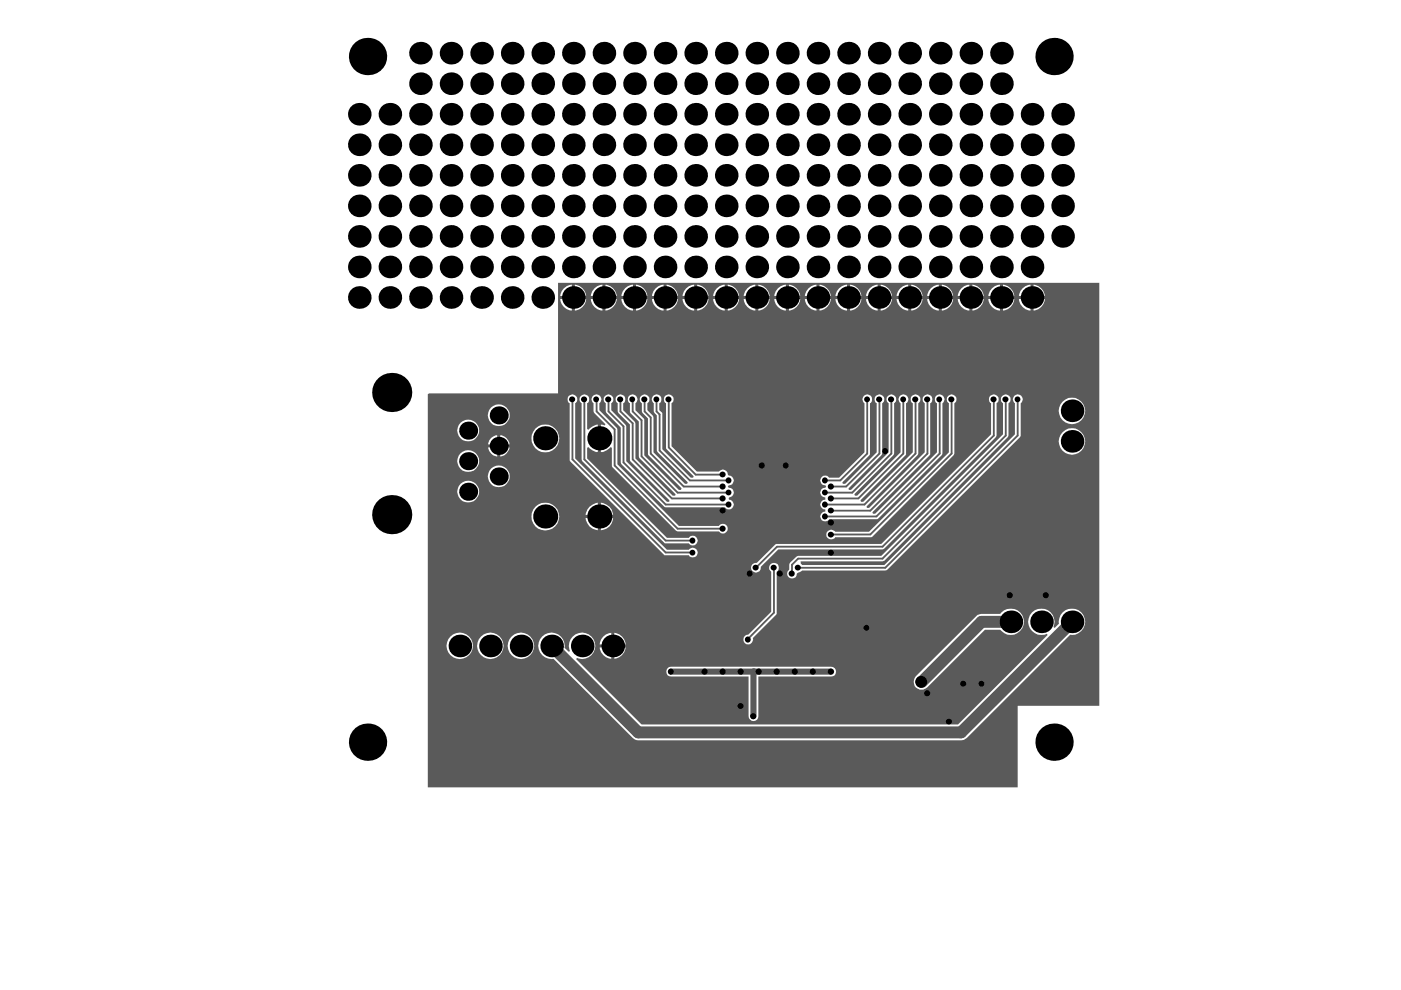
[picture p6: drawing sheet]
<svg xmlns="http://www.w3.org/2000/svg" width="297mm" height="210mm" viewBox="0 0 297 210" stroke-linecap="round" stroke-linejoin="round" font-family="sans-serif">
<path d="M90.7 83.6l.3-.2h27.3v-23.4h114.8v89.7h-17.3v17.2h-125.1zM219.1 60.4v2.4h2.4a2.71 2.71 0 0 0-2.4-2.4zM212.7 60.4v2.4h2.4a2.71 2.71 0 0 0-2.4-2.4zM206.2 60.4v2.4h2.4a2.71 2.71 0 0 0-2.4-2.4zM199.7 60.4v2.4h2.4a2.71 2.71 0 0 0-2.4-2.4zM193.2 60.4v2.4h2.4a2.71 2.71 0 0 0-2.4-2.4zM186.7 60.4v2.4h2.4a2.71 2.71 0 0 0-2.4-2.4zM180.2 60.4v2.4h2.4a2.71 2.71 0 0 0-2.4-2.4zM173.8 60.4v2.4h2.4a2.71 2.71 0 0 0-2.4-2.4zM167.3 60.4v2.4h2.4a2.71 2.71 0 0 0-2.4-2.4zM160.8 60.4v2.4h2.4a2.71 2.71 0 0 0-2.4-2.4zM154.3 60.4v2.4h2.4a2.71 2.71 0 0 0-2.4-2.4zM147.8 60.4v2.4h2.4a2.71 2.71 0 0 0-2.4-2.4zM141.3 60.4v2.4h2.4a2.71 2.71 0 0 0-2.4-2.4zM134.9 60.4v2.4h2.4a2.71 2.71 0 0 0-2.4-2.4zM128.4 60.4v2.4h2.4a2.71 2.71 0 0 0-2.4-2.4zM121.9 60.4v2.4h2.4a2.71 2.71 0 0 0-2.4-2.4zM152 61.1l-.5 .6-.3 1.1h2.5v-2.4l-1.1 .3zM210.3 61.1l-.4 .6-.4 1.1h2.5v-2.4l-1.1 .3zM203.8 61.1l-.4 .6-.3 1.1h2.4v-2.4l-1.1 .3zM190.9 61.1l-.5 .6-.3 1.1h2.5v-2.4l-1.1 .3zM171.4 61.1l-.4 .6-.4 1.1h2.5v-2.4l-1.1 .3zM158.5 61.1l-.5 .6-.3 1.1h2.4v-2.4l-1.1 .3zM139 61.1l-.5 .6-.3 1.1h2.5v-2.4l-1.1 .3zM126 61.1l-.4 .6-.3 1.1h2.4v-2.4l-1.1 .3zM119.6 61.1l-.5 .6-.3 1.1h2.4v-2.4l-1.1 .3zM216.8 61.1l-.5 .6-.3 1.1h2.5v-2.4l-1.1 .3zM197.4 61.1l-.5 .6-.3 1.1h2.4v-2.4l-1.1 .3zM184.4 61.1l-.5 .6-.3 1.1h2.5v-2.4l-1.1 .3zM177.9 61.1l-.5 .6-.3 1.1h2.5v-2.4l-1.1 .3zM164.9 61.1l-.4 .6-.3 1.1h2.4v-2.4l-1.1 .3zM145.5 61.1l-.5 .6-.3 1.1h2.5v-2.4l-1.1 .3zM132.5 61.1l-.4 .6-.4 1.1h2.5v-2.4l-1.1 .3zM219.1 63.4v2.5a2.7 2.7 0 0 0 2.4-2.5zM199.7 63.4v2.5a2.7 2.7 0 0 0 2.4-2.5zM186.7 63.4v2.5a2.7 2.7 0 0 0 2.4-2.5zM167.3 63.4v2.5a2.7 2.7 0 0 0 2.4-2.5zM147.8 63.4v2.5a2.7 2.7 0 0 0 2.4-2.5zM134.9 63.4v2.5a2.7 2.7 0 0 0 2.4-2.5zM212.7 63.4v2.5a2.7 2.7 0 0 0 2.4-2.5zM206.2 63.4v2.5a2.7 2.7 0 0 0 2.4-2.5zM193.2 63.4v2.5a2.7 2.7 0 0 0 2.4-2.5zM180.2 63.4v2.5a2.7 2.7 0 0 0 2.4-2.5zM173.8 63.4v2.5a2.7 2.7 0 0 0 2.4-2.5zM160.8 63.4v2.5a2.7 2.7 0 0 0 2.4-2.5zM154.3 63.4v2.5a2.7 2.7 0 0 0 2.4-2.5zM141.3 63.4v2.5a2.7 2.7 0 0 0 2.4-2.5zM128.4 63.4v2.5a2.7 2.7 0 0 0 2.4-2.5zM121.9 63.4v2.5a2.7 2.7 0 0 0 2.4-2.5zM209.5 63.4a2.68 2.68 0 0 0 2.5 2.5v-2.5zM203.1 63.4a2.68 2.68 0 0 0 2.4 2.5v-2.5zM190.1 63.4a2.68 2.68 0 0 0 2.5 2.5v-2.5zM177.1 63.4a2.68 2.68 0 0 0 2.5 2.5v-2.5zM170.6 63.4a2.68 2.68 0 0 0 2.5 2.5v-2.5zM157.7 63.4a2.68 2.68 0 0 0 2.4 2.5v-2.5zM151.2 63.4a2.68 2.68 0 0 0 2.5 2.5v-2.5zM138.2 63.4a2.68 2.68 0 0 0 2.5 2.5v-2.5zM125.3 63.4a2.68 2.68 0 0 0 2.4 2.5v-2.5zM118.8 63.4a2.68 2.68 0 0 0 2.4 2.5v-2.5zM216 63.4a2.68 2.68 0 0 0 2.5 2.5v-2.5zM196.6 63.4a2.68 2.68 0 0 0 2.4 2.5v-2.5zM183.6 63.4a2.68 2.68 0 0 0 2.5 2.5v-2.5zM164.2 63.4a2.68 2.68 0 0 0 2.4 2.5v-2.5zM144.7 63.4a2.68 2.68 0 0 0 2.5 2.5v-2.5zM131.7 63.4a2.68 2.68 0 0 0 2.5 2.5v-2.5zM224.5 87.1a2.81 2.81 0 0 0 5.6 0 2.81 2.81 0 0 0-5.6 0zM125.7 83.9a.98 .98 0 0 0 .1 1.6l.1 1.9 2.5 2.5-.2 .3-.8-.2v5.8a2.71 2.71 0 0 0 2-1l.3 .1v4l.2 .2 13.4 13.4 .4 .2h8.7a1.03 1.03 0 0 0 1.6 .2 1.03 1.03 0 0 0 0-1.6 1.03 1.03 0 0 0-1.6 .2h-8.5l-13-13.1-.1-7.6-3.7-3.8v-1.5a1.04 1.04 0 0 0 .1-1.5 1.04 1.04 0 0 0-1.5-.1zM103.4 88a2.3 2.3 0 0 0 4.6 0 2.3 2.3 0 0 0-4.6 0zM97 91.3a2.3 2.3 0 0 0 4.6 0 2.3 2.3 0 0 0-4.6 0zM106.1 92.3v1.9h1.9a2.12 2.12 0 0 0-1.9-1.9zM104.1 92.9l-.4 .5-.2 .8h1.9v-1.9l-.8 .2zM123.2 83.9a.98 .98 0 0 0 .1 1.6v11.9l.2 .4 17.4 17.4h5.2a1.03 1.03 0 0 0 1.5 .2 1.03 1.03 0 0 0 0-1.6 1.03 1.03 0 0 0-1.5 .2h-4.7l-16.9-16.8v-2.3l.3-.1a2.73 2.73 0 0 0 1.9 1v-5.8a3.1 3.1 0 0 0-1.9 1.1l-.3-.1v-5.5a1.02 1.02 0 0 0 .2-1.5 1.02 1.02 0 0 0-1.5-.1zM112.7 93a2.95 2.95 0 0 0 5.9 0 2.95 2.95 0 0 0-5.9 0zM224.5 93.6a2.81 2.81 0 0 0 5.6 0 2.81 2.81 0 0 0-5.6 0zM103.5 94.9a2.29 2.29 0 0 0 1.9 1.9v-1.9zM106.1 94.9v1.9a2.29 2.29 0 0 0 1.9-1.9zM97 97.8a2.3 2.3 0 0 0 4.6 0 2.3 2.3 0 0 0-4.6 0zM103.4 101a2.3 2.3 0 0 0 4.6 0 2.3 2.3 0 0 0-4.6 0zM128.3 83.9a.98 .98 0 0 0 .1 1.6l.1 1.9 3.1 3.3 .1 7.6 9.2 9.2 12.8 .1a1.02 1.02 0 0 0 1.8-.2 1.02 1.02 0 0 0-.9-1.5v-.4a1.04 1.04 0 0 0 1-1.1 1.04 1.04 0 0 0-1.1-1l-.2-.2 .2-.3a1.04 1.04 0 0 0 1.1-1 1.04 1.04 0 0 0-1.1-1.1l-.1-.1a1.1 1.1 0 0 0-.8-1 1.1 1.1 0 0 0-1.2 .3h-4.6l-5.4-5.4v-9.1a1.03 1.03 0 0 0 .2-1.6 1.03 1.03 0 0 0-1.6 0 1.03 1.03 0 0 0 .2 1.6v9.6l5.8 5.9-.1 .3h-.4l-6.1-6v-7.7l-.6-.6v-1.5a1.03 1.03 0 0 0 .2-1.6 1.03 1.03 0 0 0-1.6 0 1.03 1.03 0 0 0 .2 1.6v1.7l.7 .9v7.6l6.5 6.6-.1 .3h-.5l-6.7-6.7v-7.4l-.1-.4-1.1-1.1v-1.5a1.03 1.03 0 0 0 .1-1.6 1.03 1.03 0 0 0-1.5 0 1.03 1.03 0 0 0 .2 1.6l.1 1.9 1.2 1.3v7.7l7.1 7.1-.1 .4h-.5l-7.3-7.3v-7.7l-1.9-1.9v-1.5a1.03 1.03 0 0 0 .2-1.6 1.03 1.03 0 0 0-1.5 0 1.03 1.03 0 0 0 .2 1.6v1.9l1.8 2 .1 7.6 7.7 7.8-.1 .3h-.5l-7.9-7.9v-7.4l-.2-.4-2.4-2.4v-1.5a1.03 1.03 0 0 0 .2-1.6 1.03 1.03 0 0 0-1.5 0 1.03 1.03 0 0 0 .2 1.6v1.9l2.6 2.6v7.7l8.3 8.4v.3h-.5l-8.6-8.6v-7.4l-.2-.4-3-3v-1.5a1.02 1.02 0 0 0 .2-1.5 1.02 1.02 0 0 0-1.5-.1zM97 104.2a2.3 2.3 0 0 0 4.6 0 2.3 2.3 0 0 0-4.6 0zM183.2 83.9a.98 .98 0 0 0 .1 1.6v10.4l-5.4 5.4h-2.1a1.02 1.02 0 0 0-1.8 .1 1.02 1.02 0 0 0 1 1.5l.2 .3-.2 .2a1.04 1.04 0 0 0-1.1 1.1 1.04 1.04 0 0 0 1.1 1v.4a1.04 1.04 0 0 0-1.1 1.1 1.04 1.04 0 0 0 1.1 1v.5a1.02 1.02 0 0 0-1 1.4 1.02 1.02 0 0 0 1.8 .2h10.2l13.6-13.5 .2-.4v-10.7a1.03 1.03 0 0 0 .2-1.6 1.03 1.03 0 0 0-1.5 0 1.03 1.03 0 0 0 .1 1.6v10.4l-13 13h-.5l-.1-.3 12.2-12.2v-10.9a1.03 1.03 0 0 0 .2-1.6 1.03 1.03 0 0 0-1.5 0 1.03 1.03 0 0 0 .2 1.6v10.4l-11.8 11.8h-.4l-.2-.3 10.9-11 .1-10.9a1.03 1.03 0 0 0 .2-1.6 1.03 1.03 0 0 0-1.6 0 1.03 1.03 0 0 0 .2 1.6v10.4l-10.5 10.5h-.4l-.2-.3 9.7-9.7v-10.9a1.03 1.03 0 0 0 .2-1.6 1.03 1.03 0 0 0-1.6 0 1.03 1.03 0 0 0 .2 1.6v10.4l-9.2 9.2h-.4l-.2-.3 8.4-8.4 .1-10.9a1.03 1.03 0 0 0 .2-1.6 1.03 1.03 0 0 0-1.6 0 1.03 1.03 0 0 0 .2 1.6v10.4l-8 8h-.4l-.1-.4 7.1-7.1v-10.9a1.03 1.03 0 0 0 .2-1.6 1.03 1.03 0 0 0-1.5 0 1.03 1.03 0 0 0 .2 1.6v10.4l-6.7 6.7h-.5l-.1-.3 5.9-5.9v-10.9a1.02 1.02 0 0 0 .2-1.5 1.02 1.02 0 0 0-1.5-.1zM127.4 106.6v2.6h2.6a2.79 2.79 0 0 0-2.6-2.6zM125 107.4l-.5 .6-.3 1.2h2.5v-2.6l-1.1 .4zM127.4 109.8v2.6a2.66 2.66 0 0 0 2.6-2.6zM124.2 109.8a2.79 2.79 0 0 0 2.5 2.6v-2.6zM112.7 109.5a2.95 2.95 0 0 0 5.9 0 2.95 2.95 0 0 0-5.9 0zM201 83.9a.98 .98 0 0 0 .2 1.6v10.4l-16.9 16.8h-7.2a1.03 1.03 0 0 0-1.6-.1 1.03 1.03 0 0 0 0 1.5 1.03 1.03 0 0 0 1.6-.2h7.7l.2-.1 17.2-17.2 .1-.4v-10.7a1.02 1.02 0 0 0 .3-1.5 1.02 1.02 0 0 0-1.6-.1zM120.6 83.9a1.05 1.05 0 0 0 .2 1.6v12.2l.1 .1 20 19.9h5.2a1.03 1.03 0 0 0 1.5 .2 1.03 1.03 0 0 0 0-1.5 1.03 1.03 0 0 0-1.5 .2h-4.7l-19.4-19.4v-11.7a1.04 1.04 0 0 0 .2-1.6 1.04 1.04 0 0 0-1.6 0zM159.6 119.6a1.03 1.03 0 0 0 .4 1.7 1.03 1.03 0 0 0 1.3-1.1l3.7-3.7h22.1l.4-.2 23.6-23.6 .2-.4v-6.8a1.03 1.03 0 0 0 .2-1.6 1.03 1.03 0 0 0-1.6 0 1.03 1.03 0 0 0 .2 1.6v6.6l-23.3 23.2h-22.3l-4 4zM167.5 119.3l-.2 .4v1.1a1.04 1.04 0 0 0 .1 1.8 1.04 1.04 0 0 0 1.6-1l1.1-.6h17.6l.4-.2 28.1-28.1 .2-.4v-6.8a1.04 1.04 0 0 0 .2-1.6 1.04 1.04 0 0 0-1.6 0 1.04 1.04 0 0 0 .2 1.6v6.6l-27.7 27.7h-17.4l-.3-.3v-.5h17.3l.4-.1 26.1-26.2 .2-.4v-6.8a1.03 1.03 0 0 0 .2-1.6 1.03 1.03 0 0 0-1.5 0 1.03 1.03 0 0 0 .2 1.6v6.6l-25.9 25.8h-17.6zM114.9 135a2.78 2.78 0 0 0-.5 3.2 2.78 2.78 0 0 0 2.9 1.5l16.8 16.8 .8 .4 68.9 .1 .6-.2 .6-.3 21.9-21.9a2.79 2.79 0 0 0 3.2-2.7 2.79 2.79 0 0 0-3-2.9 2.79 2.79 0 0 0-2.6 3.2l-.9 .9-.2-.2a2.8 2.8 0 0 0-2.2-3.9 2.8 2.8 0 0 0-3.2 3.2 2.8 2.8 0 0 0 3.9 2.2l.2 .2-19 19h-67.1l-13.9-13.9 .2-.2a2.79 2.79 0 0 0 3.9-2.3 2.79 2.79 0 0 0-3.3-3.1 2.79 2.79 0 0 0-2.1 4l-.2 .1-.9-.9a2.79 2.79 0 0 0-1.5-2.9 2.79 2.79 0 0 0-3.3 .6zM163.4 119.6a1.05 1.05 0 0 0 .1 1.6v8.5l-4.9 4.9a1.04 1.04 0 0 0-1 1.1 1.04 1.04 0 0 0 1.2 .9 1.04 1.04 0 0 0 .8-1.3l5.1-5.1v-9a1.04 1.04 0 0 0 .2-1.5 1.04 1.04 0 0 0-1.5-.1zM194.2 143.4a1.7 1.7 0 0 0 0 2.4 1.7 1.7 0 0 0 2.4 0l12.2-12.3h3.3a2.81 2.81 0 0 0 4.1 .4 2.81 2.81 0 0 0 0-4.1 2.81 2.81 0 0 0-4.1 .4h-4l-.8 .2zM130.3 134.2v2.4h2.3a2.7 2.7 0 0 0-2.3-2.4zM127.9 135l-.4 .5-.4 1.1h2.5v-2.4l-1.1 .3zM127.1 137.3a2.7 2.7 0 0 0 2.5 2.4v-2.4zM130.3 137.3v2.4a2.71 2.71 0 0 0 2.3-2.4zM107.6 136.9a2.85 2.85 0 0 0 5.7 0 2.85 2.85 0 0 0-5.7 0zM101.2 136.9a2.81 2.81 0 0 0 5.6 0 2.81 2.81 0 0 0-5.6 0zM94.7 136.9a2.81 2.81 0 0 0 5.6 0 2.81 2.81 0 0 0-5.6 0zM141.5 141.7a1.04 1.04 0 0 0-.2 1.1 1.04 1.04 0 0 0 1 .6h16.4v8.5a1.04 1.04 0 0 0 1 1 1.04 1.04 0 0 0 1.1-1v-8.5h15.4a1.04 1.04 0 0 0 1.1-1 1.04 1.04 0 0 0-1.1-1h-33.9h-.4z" fill="#5a5a5a"/>
<g fill="none" stroke="#5a5a5a" stroke-width=".39">
<path d="M121.4 84.6v12.8M123.9 84.6v12.8M126.5 84.6v2.6M129 84.6v2.6l3.2 3.2v7.6l8.9 9M130.3 91v7.7M131.5 84.6v2.6l2.6 2.6v7.6l8.3 8.3M134.1 84.6v2.6l1.9 1.9v7.6l7.7 7.8M136.7 84.6v2.6l1.3 1.3v7.7l7 7M139.2 84.6v2.6l.6 .7v7.6l6.5 6.4M141.8 84.6v10.3M183.9 84.6v11.6M186.5 84.6v11.6"/>
<path d="M189 84.6v11.6M191.5 84.6v11.6M194.1 84.6v11.6M196.6 84.6v11.6M199.2 84.6v11.6M201.8 84.6v11.6M210.7 84.6v7.7M213.2 84.6v7.7M215.8 84.6v7.7M147.5 100.6h5.8M164.7 115.9l-4.4 4.5M175 107h8.3"/>
<path d="M175 109.5h10.8M175 104.5h5.7M175 101.9h3.2M176.2 103.2h3.2M176.2 113.3h8.3M176.2 108.3h8.3M176.2 105.7h5.8M187.1 118.4h-17.9l-1.3 1.3v1.9M158.6 135.4v.2M164.1 120.4v9.5M169.2 120.4h18.5"/>
</g>
<path d="M157.1 142.4h3.8" fill="none" stroke="#5a5a5a" stroke-width="1.3"/>
<circle cx="159.7" cy="142.4" r=".65" fill="#5a5a5a"/>
<path d="M142.3 142.4h14.8M159.7 142.4v9.5M160.9 142.4h15.3" fill="none" stroke="#5a5a5a" stroke-width="1.3"/>
<g fill="none" stroke="#5a5a5a" stroke-width=".39">
<path d="M121.4 97.4l19.7 19.7h5.7M123.9 97.4l17.2 17.2h5.7M126.5 87.2l3.8 3.8M130.3 98.7l13.4 13.4h9.6M141.8 94.9l5.7 5.7M183.9 96.2l-5.7 5.7M186.5 96.2l-7.1 7M189 96.2l-8.3 8.3M191.5 96.2l-9.5 9.5M194.1 96.2l-10.8 10.8M196.6 96.2l-12.1 12.1M199.2 96.2l-13.4 13.3"/>
<path d="M201.8 96.2l-17.3 17.1M210.7 92.3l-23.6 23.6h-22.4M213.2 92.3l-26.1 26.1M215.8 92.3l-28.1 28.1M141.1 107h13.5M142.4 105.7h10.9M143.7 104.5h10.9M145 103.2h8.3M146.3 101.9h8.3M164.1 129.9l-5.5 5.5"/>
</g>
<path d="M214.3 131.8h-6.2l-12.7 12.8M227.3 131.8l-23.5 23.5h-68.5l-18.3-18.3" fill="none" stroke="#5a5a5a" stroke-width="2.5"/>
<g fill="#000">
<circle cx="77.9" cy="12" r="4"/>
<circle cx="89.1" cy="11.3" r="2.4"/>
<circle cx="89.1" cy="17.7" r="2.4"/>
<circle cx="95.6" cy="11.3" r="2.4"/>
<circle cx="95.6" cy="17.7" r="2.4"/>
<circle cx="102.1" cy="17.7" r="2.4"/>
<circle cx="102.1" cy="11.3" r="2.4"/>
<circle cx="108.6" cy="17.7" r="2.4"/>
<circle cx="108.6" cy="11.3" r="2.4"/>
<circle cx="115.1" cy="11.3" r="2.4"/>
<circle cx="115.1" cy="17.7" r="2.4"/>
<circle cx="121.6" cy="11.3" r="2.4"/>
<circle cx="121.6" cy="17.7" r="2.4"/>
<circle cx="128" cy="17.7" r="2.4"/>
<circle cx="128" cy="11.3" r="2.4"/>
<circle cx="134.5" cy="11.3" r="2.4"/>
<circle cx="134.5" cy="17.7" r="2.4"/>
<circle cx="141" cy="11.3" r="2.4"/>
<circle cx="141" cy="17.7" r="2.4"/>
<circle cx="147.5" cy="11.3" r="2.4"/>
<circle cx="147.5" cy="17.7" r="2.4"/>
<circle cx="154" cy="11.3" r="2.4"/>
<circle cx="154" cy="17.7" r="2.4"/>
<circle cx="160.5" cy="11.3" r="2.4"/>
<circle cx="160.5" cy="17.7" r="2.4"/>
<circle cx="166.9" cy="17.7" r="2.4"/>
<circle cx="166.9" cy="11.3" r="2.4"/>
<circle cx="173.4" cy="17.7" r="2.4"/>
<circle cx="173.4" cy="11.3" r="2.4"/>
<circle cx="179.9" cy="17.7" r="2.4"/>
<circle cx="179.9" cy="11.3" r="2.4"/>
<circle cx="186.4" cy="17.7" r="2.4"/>
<circle cx="186.4" cy="11.3" r="2.4"/>
<circle cx="192.9" cy="17.7" r="2.4"/>
<circle cx="192.9" cy="11.3" r="2.4"/>
<circle cx="199.4" cy="17.7" r="2.4"/>
<circle cx="199.4" cy="11.3" r="2.4"/>
<circle cx="205.8" cy="11.3" r="2.4"/>
<circle cx="205.8" cy="17.7" r="2.4"/>
<circle cx="212.3" cy="17.7" r="2.4"/>
<circle cx="212.3" cy="11.3" r="2.4"/>
<circle cx="223.5" cy="12" r="4"/>
<circle cx="76.2" cy="37.2" r="2.4"/>
<circle cx="76.2" cy="24.2" r="2.4"/>
<circle cx="76.2" cy="30.7" r="2.4"/>
<circle cx="82.7" cy="37.2" r="2.4"/>
<circle cx="82.7" cy="24.2" r="2.4"/>
<circle cx="82.7" cy="30.7" r="2.4"/>
<circle cx="89.1" cy="37.2" r="2.4"/>
<circle cx="89.1" cy="30.7" r="2.4"/>
<circle cx="89.1" cy="24.2" r="2.4"/>
<circle cx="95.6" cy="37.2" r="2.4"/>
<circle cx="95.6" cy="30.7" r="2.4"/>
<circle cx="95.6" cy="24.2" r="2.4"/>
<circle cx="102.1" cy="37.2" r="2.4"/>
<circle cx="102.1" cy="24.2" r="2.4"/>
<circle cx="102.1" cy="30.7" r="2.4"/>
<circle cx="108.6" cy="37.2" r="2.4"/>
<circle cx="108.6" cy="30.7" r="2.4"/>
<circle cx="108.6" cy="24.2" r="2.4"/>
<circle cx="115.1" cy="24.2" r="2.4"/>
<circle cx="115.1" cy="37.2" r="2.4"/>
<circle cx="115.1" cy="30.7" r="2.4"/>
<circle cx="121.6" cy="37.2" r="2.4"/>
<circle cx="121.6" cy="30.7" r="2.4"/>
<circle cx="121.6" cy="24.2" r="2.4"/>
<circle cx="128" cy="37.2" r="2.4"/>
<circle cx="128" cy="30.7" r="2.4"/>
<circle cx="128" cy="24.2" r="2.4"/>
<circle cx="134.5" cy="37.2" r="2.4"/>
<circle cx="134.5" cy="30.7" r="2.4"/>
<circle cx="134.5" cy="24.2" r="2.4"/>
<circle cx="141" cy="24.2" r="2.4"/>
<circle cx="141" cy="37.2" r="2.4"/>
<circle cx="141" cy="30.7" r="2.4"/>
<circle cx="147.5" cy="37.2" r="2.4"/>
<circle cx="147.5" cy="30.7" r="2.4"/>
<circle cx="147.5" cy="24.2" r="2.4"/>
<circle cx="154" cy="24.2" r="2.4"/>
<circle cx="154" cy="30.7" r="2.4"/>
<circle cx="154" cy="37.2" r="2.4"/>
<circle cx="160.5" cy="37.2" r="2.4"/>
<circle cx="160.5" cy="30.7" r="2.4"/>
<circle cx="160.5" cy="24.2" r="2.4"/>
<circle cx="166.9" cy="24.2" r="2.4"/>
<circle cx="166.9" cy="37.2" r="2.4"/>
<circle cx="166.9" cy="30.7" r="2.4"/>
<circle cx="173.4" cy="37.2" r="2.4"/>
<circle cx="173.4" cy="30.7" r="2.4"/>
<circle cx="173.4" cy="24.2" r="2.4"/>
<circle cx="179.9" cy="37.2" r="2.4"/>
<circle cx="179.9" cy="30.7" r="2.4"/>
<circle cx="179.9" cy="24.2" r="2.4"/>
<circle cx="186.4" cy="37.2" r="2.4"/>
<circle cx="186.4" cy="30.7" r="2.4"/>
<circle cx="186.4" cy="24.2" r="2.4"/>
<circle cx="192.9" cy="30.7" r="2.4"/>
<circle cx="192.9" cy="24.2" r="2.4"/>
<circle cx="192.9" cy="37.2" r="2.4"/>
<circle cx="199.4" cy="24.2" r="2.4"/>
<circle cx="199.4" cy="37.2" r="2.4"/>
<circle cx="199.4" cy="30.7" r="2.4"/>
<circle cx="205.8" cy="37.2" r="2.4"/>
<circle cx="205.8" cy="30.7" r="2.4"/>
<circle cx="205.8" cy="24.2" r="2.4"/>
<circle cx="212.3" cy="30.7" r="2.4"/>
<circle cx="212.3" cy="37.2" r="2.4"/>
<circle cx="212.3" cy="24.2" r="2.4"/>
<circle cx="218.8" cy="30.7" r="2.4"/>
<circle cx="218.8" cy="24.2" r="2.4"/>
<circle cx="218.8" cy="37.2" r="2.4"/>
<circle cx="225.3" cy="37.2" r="2.4"/>
<circle cx="225.3" cy="30.7" r="2.4"/>
<circle cx="225.3" cy="24.2" r="2.4"/>
<circle cx="76.2" cy="56.6" r="2.4"/>
<circle cx="76.2" cy="50.1" r="2.4"/>
<circle cx="76.2" cy="43.6" r="2.4"/>
<circle cx="82.7" cy="43.6" r="2.4"/>
<circle cx="82.7" cy="56.6" r="2.4"/>
<circle cx="82.7" cy="50.1" r="2.4"/>
<circle cx="89.1" cy="43.6" r="2.4"/>
<circle cx="89.1" cy="56.6" r="2.4"/>
<circle cx="89.1" cy="50.1" r="2.4"/>
<circle cx="95.6" cy="50.1" r="2.4"/>
<circle cx="95.6" cy="43.6" r="2.4"/>
<circle cx="95.6" cy="56.6" r="2.4"/>
<circle cx="102.1" cy="50.1" r="2.4"/>
<circle cx="102.1" cy="56.6" r="2.4"/>
<circle cx="102.1" cy="43.6" r="2.4"/>
<circle cx="108.6" cy="50.1" r="2.4"/>
<circle cx="108.6" cy="56.6" r="2.4"/>
<circle cx="108.6" cy="43.6" r="2.4"/>
<circle cx="115.1" cy="56.6" r="2.4"/>
<circle cx="115.1" cy="50.1" r="2.4"/>
<circle cx="115.1" cy="43.6" r="2.4"/>
<circle cx="121.6" cy="56.6" r="2.4"/>
<circle cx="121.6" cy="50.1" r="2.4"/>
<circle cx="121.6" cy="43.6" r="2.4"/>
<circle cx="128" cy="56.6" r="2.4"/>
<circle cx="128" cy="50.1" r="2.4"/>
<circle cx="128" cy="43.6" r="2.4"/>
<circle cx="134.5" cy="56.6" r="2.4"/>
<circle cx="134.5" cy="50.1" r="2.4"/>
<circle cx="134.5" cy="43.6" r="2.4"/>
<circle cx="141" cy="56.6" r="2.4"/>
<circle cx="141" cy="50.1" r="2.4"/>
<circle cx="141" cy="43.6" r="2.4"/>
<circle cx="147.5" cy="56.6" r="2.4"/>
<circle cx="147.5" cy="50.1" r="2.4"/>
<circle cx="147.5" cy="43.6" r="2.4"/>
<circle cx="154" cy="56.6" r="2.4"/>
<circle cx="154" cy="50.1" r="2.4"/>
<circle cx="154" cy="43.6" r="2.4"/>
<circle cx="160.5" cy="56.6" r="2.4"/>
<circle cx="160.5" cy="43.6" r="2.4"/>
<circle cx="160.5" cy="50.1" r="2.4"/>
<circle cx="166.9" cy="56.6" r="2.4"/>
<circle cx="166.9" cy="50.1" r="2.4"/>
<circle cx="166.9" cy="43.6" r="2.4"/>
<circle cx="173.4" cy="43.6" r="2.4"/>
<circle cx="173.4" cy="50.1" r="2.4"/>
<circle cx="173.4" cy="56.6" r="2.4"/>
<circle cx="179.9" cy="43.6" r="2.4"/>
<circle cx="179.9" cy="56.6" r="2.4"/>
<circle cx="179.9" cy="50.1" r="2.4"/>
<circle cx="186.4" cy="43.6" r="2.4"/>
<circle cx="186.4" cy="56.6" r="2.4"/>
<circle cx="186.4" cy="50.1" r="2.4"/>
<circle cx="192.9" cy="43.6" r="2.4"/>
<circle cx="192.9" cy="56.6" r="2.4"/>
<circle cx="192.9" cy="50.1" r="2.4"/>
<circle cx="199.4" cy="56.6" r="2.4"/>
<circle cx="199.4" cy="43.6" r="2.4"/>
<circle cx="199.4" cy="50.1" r="2.4"/>
<circle cx="205.8" cy="56.6" r="2.4"/>
<circle cx="205.8" cy="43.6" r="2.4"/>
<circle cx="205.8" cy="50.1" r="2.4"/>
<circle cx="212.3" cy="56.6" r="2.4"/>
<circle cx="212.3" cy="50.1" r="2.4"/>
<circle cx="212.3" cy="43.6" r="2.4"/>
<circle cx="218.8" cy="43.6" r="2.4"/>
<circle cx="218.8" cy="50.1" r="2.4"/>
<circle cx="218.8" cy="56.6" r="2.4"/>
<circle cx="225.3" cy="50.1" r="2.4"/>
<circle cx="225.3" cy="43.6" r="2.4"/>
<circle cx="76.2" cy="63.1" r="2.4"/>
<circle cx="82.7" cy="63.1" r="2.4"/>
<circle cx="89.1" cy="63.1" r="2.4"/>
<circle cx="95.6" cy="63.1" r="2.4"/>
<circle cx="102.1" cy="63.1" r="2.4"/>
<circle cx="108.6" cy="63.1" r="2.4"/>
<circle cx="115.1" cy="63.1" r="2.4"/>
<circle cx="121.6" cy="63.1" r="2.4"/>
<circle cx="128" cy="63.1" r="2.4"/>
<circle cx="134.5" cy="63.1" r="2.4"/>
<circle cx="141" cy="63.1" r="2.4"/>
<circle cx="147.5" cy="63.1" r="2.4"/>
<circle cx="154" cy="63.1" r="2.4"/>
<circle cx="160.5" cy="63.1" r="2.4"/>
<circle cx="166.9" cy="63.1" r="2.4"/>
<circle cx="173.4" cy="63.1" r="2.4"/>
<circle cx="179.9" cy="63.1" r="2.4"/>
<circle cx="186.4" cy="63.1" r="2.4"/>
<circle cx="192.9" cy="63.1" r="2.4"/>
<circle cx="199.4" cy="63.1" r="2.4"/>
<circle cx="205.8" cy="63.1" r="2.4"/>
<circle cx="212.3" cy="63.1" r="2.4"/>
<circle cx="218.8" cy="63.1" r="2.4"/>
<circle cx="83.1" cy="83.2" r="4.1"/>
<circle cx="99.3" cy="91.3" r="1.91"/>
<circle cx="99.3" cy="97.8" r="1.91"/>
<circle cx="105.7" cy="88.1" r="1.91"/>
<circle cx="105.7" cy="94.5" r="1.91"/>
<circle cx="115.6" cy="92.9" r="2.56"/>
<circle cx="121.3" cy="84.7" r=".64"/>
<circle cx="123.8" cy="84.7" r=".64"/>
<circle cx="126.4" cy="84.7" r=".62"/>
<circle cx="127.1" cy="92.9" r="2.56"/>
<circle cx="129" cy="84.7" r=".64"/>
<circle cx="131.5" cy="84.7" r=".64"/>
<circle cx="134" cy="84.7" r=".62"/>
<circle cx="136.6" cy="84.7" r=".64"/>
<circle cx="139.2" cy="84.7" r=".62"/>
<circle cx="141.7" cy="84.7" r=".64"/>
<circle cx="161.5" cy="98.7" r=".65"/>
<circle cx="166.6" cy="98.7" r=".63"/>
<circle cx="183.8" cy="84.7" r=".62"/>
<circle cx="186.4" cy="84.7" r=".64"/>
<circle cx="187.6" cy="95.7" r=".63"/>
<circle cx="188.9" cy="84.7" r=".64"/>
<circle cx="191.5" cy="84.7" r=".62"/>
<circle cx="194.1" cy="84.7" r=".64"/>
<circle cx="196.6" cy="84.7" r=".64"/>
<circle cx="199.1" cy="84.7" r=".62"/>
<circle cx="201.7" cy="84.7" r=".64"/>
<circle cx="210.7" cy="84.7" r=".64"/>
<circle cx="213.2" cy="84.7" r=".64"/>
<circle cx="215.7" cy="84.7" r=".62"/>
<circle cx="227.3" cy="93.6" r="2.4"/>
<circle cx="227.3" cy="87.1" r="2.4"/>
<circle cx="83.1" cy="109.1" r="4.1"/>
<circle cx="99.3" cy="104.3" r="1.91"/>
<circle cx="105.7" cy="101" r="1.91"/>
<circle cx="115.6" cy="109.5" r="2.56"/>
<circle cx="127.1" cy="109.5" r="2.56"/>
<circle cx="146.8" cy="114.6" r=".63"/>
<circle cx="146.8" cy="117.2" r=".62"/>
<circle cx="153.2" cy="112.1" r=".65"/>
<circle cx="153.2" cy="105.7" r=".65"/>
<circle cx="153.2" cy="103.2" r=".65"/>
<circle cx="153.2" cy="100.6" r=".64"/>
<circle cx="153.2" cy="108.2" r=".64"/>
<circle cx="154.5" cy="101.9" r=".63"/>
<circle cx="154.5" cy="107" r=".63"/>
<circle cx="154.5" cy="104.4" r=".62"/>
<circle cx="174.9" cy="109.5" r=".63"/>
<circle cx="174.9" cy="107" r=".63"/>
<circle cx="174.9" cy="101.9" r=".63"/>
<circle cx="174.9" cy="104.4" r=".62"/>
<circle cx="176.2" cy="110.8" r=".65"/>
<circle cx="176.2" cy="105.7" r=".65"/>
<circle cx="176.2" cy="103.2" r=".65"/>
<circle cx="176.2" cy="117.2" r=".64"/>
<circle cx="176.2" cy="113.3" r=".64"/>
<circle cx="176.2" cy="108.2" r=".64"/>
<circle cx="97.5" cy="137" r="2.4"/>
<circle cx="104" cy="137" r="2.4"/>
<circle cx="110.5" cy="137" r="2.4"/>
<circle cx="117" cy="137" r="2.4"/>
<circle cx="123.4" cy="137" r="2.4"/>
<circle cx="129.9" cy="137" r="2.4"/>
<circle cx="158.5" cy="135.6" r=".63"/>
<circle cx="158.9" cy="121.6" r=".63"/>
<circle cx="160.2" cy="120.3" r=".64"/>
<circle cx="164" cy="120.3" r=".64"/>
<circle cx="165.3" cy="121.6" r=".65"/>
<circle cx="167.9" cy="121.6" r=".65"/>
<circle cx="169.2" cy="120.3" r=".64"/>
<circle cx="183.7" cy="133.1" r=".62"/>
<circle cx="214.1" cy="126.2" r=".65"/>
<circle cx="214.3" cy="131.8" r="2.4"/>
<circle cx="220.8" cy="131.8" r="2.4"/>
<circle cx="221.7" cy="126.2" r=".65"/>
<circle cx="227.3" cy="131.8" r="2.4"/>
<circle cx="77.9" cy="157.4" r="4"/>
<circle cx="142.2" cy="142.4" r=".63"/>
<circle cx="149.4" cy="142.4" r=".65"/>
<circle cx="153.2" cy="142.4" r=".65"/>
<circle cx="157" cy="142.4" r=".65"/>
<circle cx="157" cy="149.7" r=".64"/>
<circle cx="159.7" cy="151.9" r=".65"/>
<circle cx="160.9" cy="142.4" r=".65"/>
<circle cx="164.7" cy="142.4" r=".65"/>
<circle cx="168.5" cy="142.4" r=".65"/>
<circle cx="172.3" cy="142.4" r=".65"/>
<circle cx="176.2" cy="142.4" r=".65"/>
<circle cx="195.3" cy="144.6" r="1.26"/>
<circle cx="196.6" cy="147" r=".65"/>
<circle cx="201.2" cy="153" r=".64"/>
<circle cx="204.2" cy="144.9" r=".64"/>
<circle cx="208.1" cy="145" r=".62"/>
<circle cx="223.5" cy="157.4" r="4"/>
</g>
</svg>
